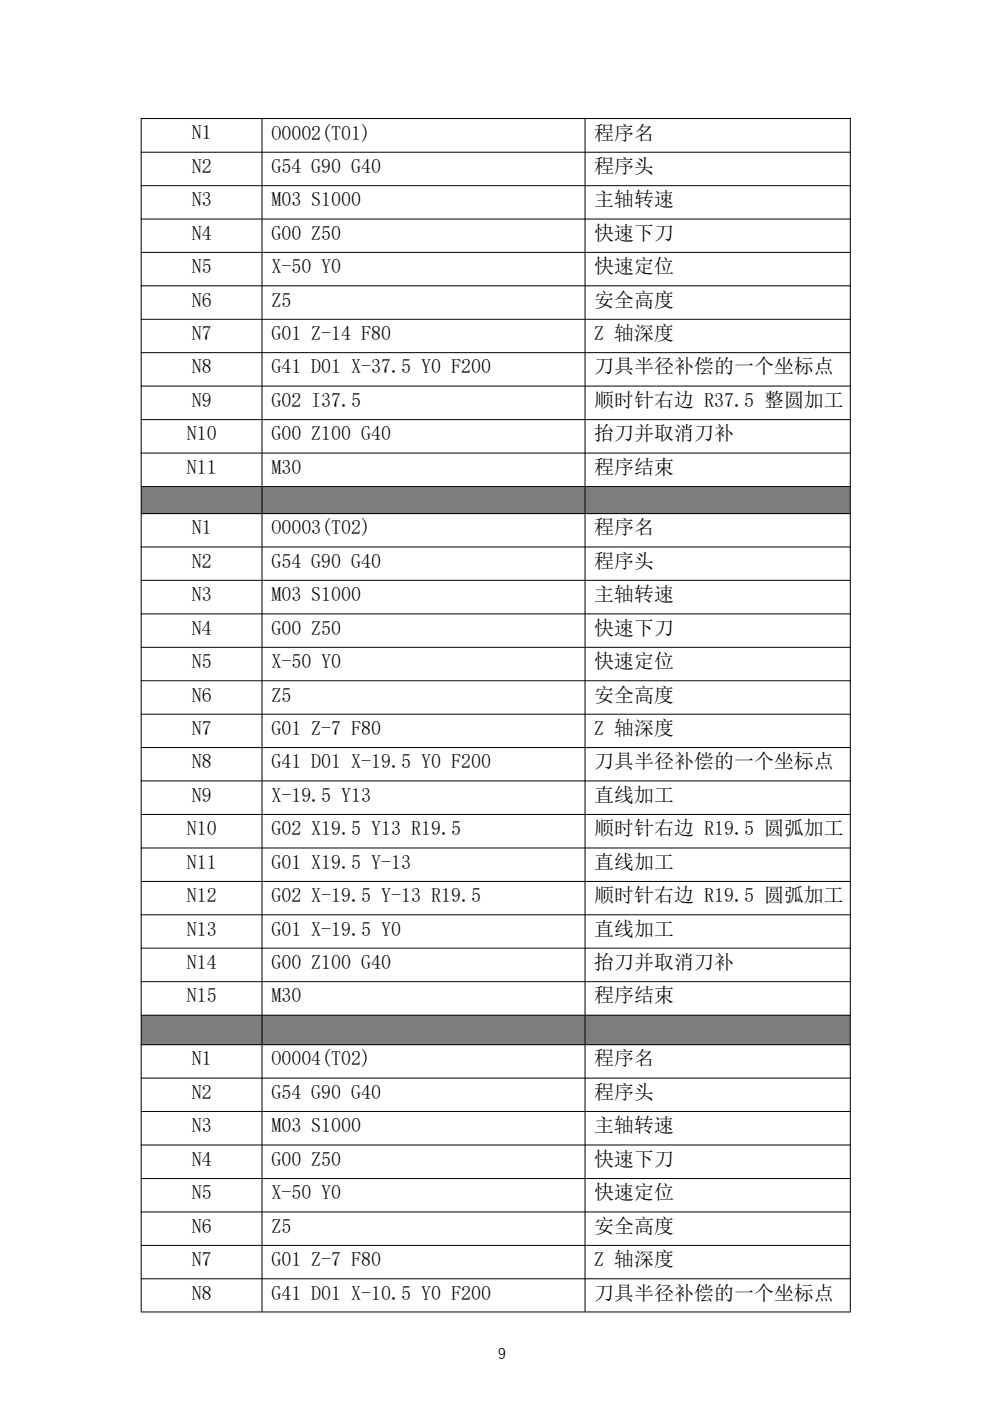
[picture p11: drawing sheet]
<svg xmlns="http://www.w3.org/2000/svg" width="210mm" height="297mm" viewBox="0 0 210 297" stroke-linecap="round" stroke-linejoin="round" font-family="sans-serif">
<defs><g id="words">
<g font-size="4.2">
<text x="40.7" y="29.5">N1</text>
<text x="57.5" y="29.6">O0002(T01)</text>
<text x="126" y="29.6">程序名</text>
<text x="40.7" y="36.7">N2</text>
<text x="57.5" y="36.7">G54 G90 G40</text>
<text x="126" y="36.7">程序头</text>
<text x="40.7" y="43.7">N3</text>
<text x="57.5" y="43.7">M03 S1000</text>
<text x="126" y="43.7">主轴转速</text>
<text x="40.7" y="50.8">N4</text>
<text x="57.5" y="50.8">G00 Z50</text>
<text x="126" y="50.8">快速下刀</text>
<text x="40.7" y="57.9">N5</text>
<text x="57.5" y="57.9">X-50 Y0</text>
<text x="126" y="57.9">快速定位</text>
<text x="40.7" y="65">N6</text>
<text x="57.5" y="65">Z5</text>
<text x="126" y="65">安全高度</text>
<text x="40.7" y="72.1">N7</text>
<text x="57.5" y="72.1">G01 Z-14 F80</text>
<text x="126" y="72.1">Z 轴深度</text>
<text x="40.7" y="79.2">N8</text>
<text x="57.5" y="79.2">G41 D01 X-37.5 Y0 F200</text>
<text x="126" y="79.2">刀具半径补偿的一个坐标点</text>
<text x="40.7" y="86.3">N9</text>
<text x="57.5" y="86.3">G02 I37.5</text>
<text x="126" y="86.3">顺时针右边 R37.5 整圆加工</text>
<text x="39.6" y="93.4">N10</text>
<text x="57.5" y="93.4">G00 Z100 G40</text>
<text x="126" y="93.4">抬刀并取消刀补</text>
<text x="39.6" y="100.4">N11</text>
<text x="57.5" y="100.4">M30</text>
<text x="126" y="100.4">程序结束</text>
<text x="40.7" y="113.3">N1</text>
<text x="57.5" y="113.3">O0003(T02)</text>
<text x="126" y="113.3">程序名</text>
<text x="40.7" y="120.3">N2</text>
<text x="57.5" y="120.3">G54 G90 G40</text>
<text x="126" y="120.3">程序头</text>
<text x="40.7" y="127.5">N3</text>
<text x="57.5" y="127.5">M03 S1000</text>
<text x="126" y="127.5">主轴转速</text>
<text x="40.7" y="134.6">N4</text>
<text x="57.5" y="134.6">G00 Z50</text>
<text x="126" y="134.6">快速下刀</text>
<text x="40.7" y="141.7">N5</text>
<text x="57.5" y="141.7">X-50 Y0</text>
<text x="126" y="141.7">快速定位</text>
<text x="40.7" y="148.7">N6</text>
<text x="57.5" y="148.7">Z5</text>
<text x="126" y="148.7">安全高度</text>
<text x="40.7" y="155.8">N7</text>
<text x="57.5" y="155.8">G01 Z-7 F80</text>
<text x="126" y="155.8">Z 轴深度</text>
<text x="40.7" y="162.9">N8</text>
<text x="57.5" y="162.9">G41 D01 X-19.5 Y0 F200</text>
<text x="126" y="162.9">刀具半径补偿的一个坐标点</text>
<text x="40.7" y="170">N9</text>
<text x="57.5" y="170">X-19.5 Y13</text>
<text x="126" y="170">直线加工</text>
<text x="39.6" y="177.1">N10</text>
<text x="57.5" y="177.1">G02 X19.5 Y13 R19.5</text>
<text x="126" y="177.1">顺时针右边 R19.5 圆弧加工</text>
<text x="39.6" y="184.2">N11</text>
<text x="57.5" y="184.2">G01 X19.5 Y-13</text>
<text x="126" y="184.2">直线加工</text>
<text x="39.6" y="191.2">N12</text>
<text x="57.5" y="191.2">G02 X-19.5 Y-13 R19.5</text>
<text x="126" y="191.2">顺时针右边 R19.5 圆弧加工</text>
<text x="39.6" y="198.3">N13</text>
<text x="57.5" y="198.3">G01 X-19.5 Y0</text>
<text x="126" y="198.3">直线加工</text>
<text x="39.6" y="205.4">N14</text>
<text x="57.5" y="205.4">G00 Z100 G40</text>
<text x="126" y="205.4">抬刀并取消刀补</text>
<text x="39.6" y="212.5">N15</text>
<text x="57.5" y="212.5">M30</text>
<text x="126" y="212.5">程序结束</text>
<text x="40.7" y="225.9">N1</text>
<text x="57.5" y="225.9">O0004(T02)</text>
<text x="126" y="225.9">程序名</text>
<text x="40.7" y="232.9">N2</text>
<text x="57.5" y="232.9">G54 G90 G40</text>
<text x="126" y="232.9">程序头</text>
<text x="40.7" y="240">N3</text>
<text x="57.5" y="240">M03 S1000</text>
<text x="126" y="240">主轴转速</text>
<text x="40.7" y="247.2">N4</text>
<text x="57.5" y="247.2">G00 Z50</text>
<text x="126" y="247.2">快速下刀</text>
<text x="40.7" y="254.3">N5</text>
<text x="57.5" y="254.3">X-50 Y0</text>
<text x="126" y="254.3">快速定位</text>
<text x="40.7" y="261.4">N6</text>
<text x="57.5" y="261.4">Z5</text>
<text x="126" y="261.4">安全高度</text>
<text x="40.7" y="268.5">N7</text>
<text x="57.5" y="268.5">G01 Z-7 F80</text>
<text x="126" y="268.5">Z 轴深度</text>
<text x="40.7" y="275.5">N8</text>
<text x="57.5" y="275.5">G41 D01 X-10.5 Y0 F200</text>
<text x="126" y="275.5">刀具半径补偿的一个坐标点</text>
</g>
<text font-size="3.2" x="105.6" y="288">9</text>
</g></defs>
<g fill="#7d7d7d">
<path d="M30 103.2h25.5v5.6h-25.5z" fill-rule="evenodd"/>
<path d="M55.6 103.2h68.4v5.6h-68.4z" fill-rule="evenodd"/>
<path d="M124.1 103.2h56.1v5.6h-56.1z" fill-rule="evenodd"/>
<path d="M30 215.3h25.5v6.1h-25.5z" fill-rule="evenodd"/>
<path d="M55.6 215.3h68.4v6.1h-68.4z" fill-rule="evenodd"/>
<path d="M124.1 215.3h56.1v6.1h-56.1z" fill-rule="evenodd"/>
</g>
<g fill="none" stroke="#000" stroke-width=".21">
<path d="M29.8 25.1h150.5M29.8 32.3h150.5M29.8 39.4h150.5M29.9 25v253.1M55.5 25v253.1M124 25v253.1M180.3 25v253.1M29.8 46.4h150.5M29.8 53.5h150.5M29.8 60.6h150.5M29.8 67.7h150.5M29.8 74.8h150.5"/>
<path d="M29.8 81.9h150.5M29.8 89h150.5M29.8 96.1h150.5M29.8 103.1h150.5M29.8 108.9h150.5M29.8 116h150.5M29.8 123h150.5M29.8 130.2h150.5M29.8 137.2h150.5M29.8 144.3h150.5M29.8 151.4h150.5M29.8 158.5h150.5"/>
<path d="M29.8 165.6h150.5M29.8 172.7h150.5M29.8 179.8h150.5M29.8 186.9h150.5M29.8 194h150.5M29.8 201h150.5M29.8 208.1h150.5M29.8 215.2h150.5M29.8 221.5h150.5M29.8 228.6h150.5M29.8 235.7h150.5M29.8 242.8h150.5"/>
<path d="M29.8 249.9h150.5M29.8 257h150.5M29.8 264.1h150.5M29.8 271.1h150.5M29.8 278.2h150.5"/>
</g>
<use href="#words"/>
</svg>
